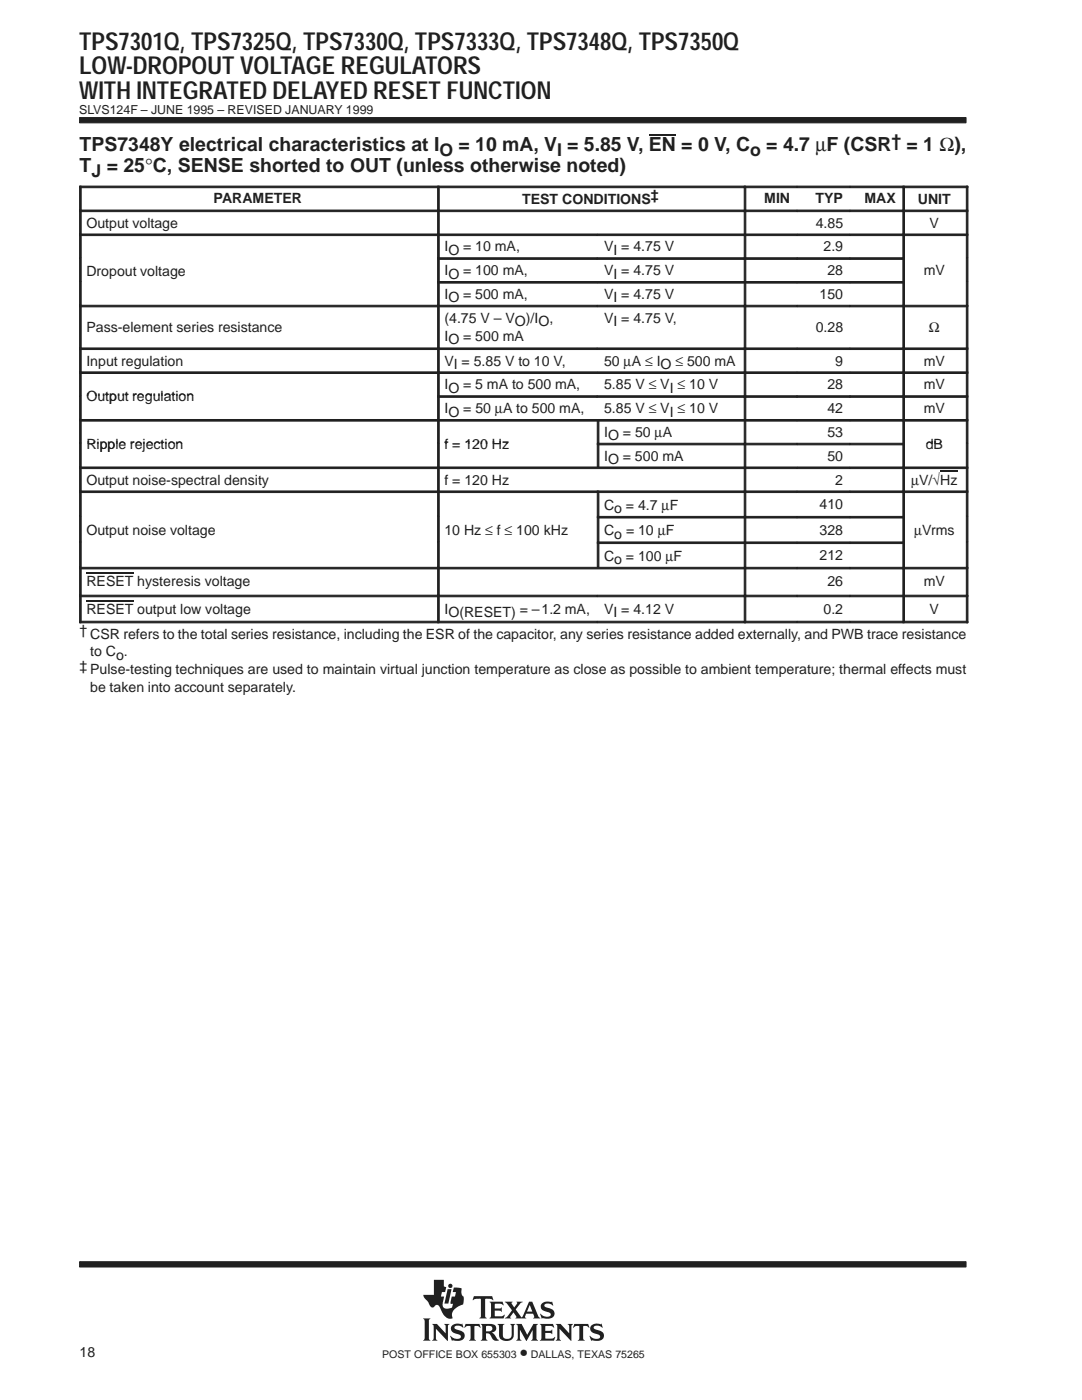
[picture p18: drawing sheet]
<svg xmlns="http://www.w3.org/2000/svg" width="216mm" height="279mm" viewBox="0 0 216 279" stroke-linecap="round" stroke-linejoin="round" font-family="sans-serif">
<defs><g id="words">
<g font-size="4.9" fill="#231f20">
<text x="15.8" y="9.9">TPS7301Q, TPS7325Q, TPS7330Q, TPS7333Q, TPS7348Q, TPS7350Q</text>
<text x="15.8" y="14.8">LOW-DROPOUT VOLTAGE REGULATORS</text>
<text x="15.8" y="19.8">WITH INTEGRATED DELAYED RESET FUNCTION</text>
</g>
<g font-size="3.9" fill="#231f20">
<text x="15.9" y="30.2">TPS7348Y electrical characteristics at I</text>
<text x="15.9" y="34.4">T</text>
</g>
<g font-size="3.5" fill="#231f20">
<text x="177.9" y="29.2">† = 1 Ω),</text>
<text x="18.3" y="35.4">J = 25°C, SENSE shorted to OUT (unless otherwise noted)</text>
<text x="87.7" y="31.2">O = 10 mA, VI = 5.85 V, EN = 0 V, Co = 4.7 µF (CSR</text>
<text x="103.7" y="271">•</text>
</g>
<g font-size="2.8" fill="#231f20">
<text x="42.6" y="40.5">PARAMETER</text>
<text x="104.2" y="40.7">TEST CONDITIONS‡</text>
<text x="152.5" y="40.5">MIN</text>
<text x="162.7" y="40.5">TYP</text>
<text x="172.5" y="40.5">MAX</text>
<text x="183.1" y="40.7">UNIT</text>
<text x="17.2" y="45.4">Output voltage</text>
<text x="162.8" y="45.4">4.85</text>
<text x="185.5" y="45.4">V</text>
<text x="88.7" y="50.2">IO = 10 mA,</text>
<text x="120.5" y="50.2">VI = 4.75 V</text>
<text x="164.3" y="50.2">2.9</text>
<text x="17.2" y="55.2">Dropout voltage</text>
<text x="88.7" y="54.9">IO = 100 mA,</text>
<text x="88.7" y="59.7">IO = 500 mA,</text>
<text x="120.5" y="54.9">VI = 4.75 V</text>
<text x="120.5" y="59.7">VI = 4.75 V</text>
<text x="163.5" y="59.7">150</text>
<text x="165.1" y="54.9">28</text>
<text x="184.3" y="54.9">mV</text>
<text x="88.7" y="64.4">(4.75 V – VO)/IO,</text>
<text x="120.5" y="64.4">VI = 4.75 V,</text>
<text x="17.2" y="66.3">Pass-element series resistance</text>
<text x="88.7" y="68">IO = 500 mA</text>
<text x="162.8" y="66.3">0.28</text>
<text x="185.4" y="66.3">Ω</text>
<text x="17.2" y="73">Input regulation</text>
<text x="88.7" y="73">VI = 5.85 V to 10 V,</text>
<text x="88.7" y="77.7">IO = 5 mA to 500 mA,</text>
<text x="120.5" y="73">50 µA ≤ IO ≤ 500 mA</text>
<text x="120.5" y="77.7">5.85 V ≤ VI ≤ 10 V</text>
<text x="165.1" y="77.7">28</text>
<text x="166.7" y="73">9</text>
<text x="184.3" y="73">mV</text>
<text x="184.3" y="77.7">mV</text>
<text x="17.2" y="80.1">Output regulation</text>
<text x="88.7" y="82.5">IO = 50 µA to 500 mA,</text>
<text x="120.5" y="82.5">5.85 V ≤ VI ≤ 10 V</text>
<text x="165.1" y="82.5">42</text>
<text x="184.3" y="82.5">mV</text>
<text x="17.2" y="89.6">Ripple rejection</text>
<text x="88.7" y="89.6">f = 120 Hz</text>
<text x="120.5" y="87.2">IO = 50 µA</text>
<text x="165.1" y="87.2">53</text>
<text x="184.7" y="89.6">dB</text>
<text x="120.5" y="91.9">IO = 500 mA</text>
<text x="165.1" y="91.9">50</text>
<text x="17.2" y="96.7">Output noise-spectral density</text>
<text x="88.7" y="96.7">f = 120 Hz</text>
<text x="120.5" y="101.7">Co = 4.7 µF</text>
<text x="163.5" y="101.6">410</text>
<text x="166.7" y="96.7">2</text>
<text x="181.8" y="96.7">µV/√Hz</text>
<text x="17.2" y="106.9">Output noise voltage</text>
<text x="88.7" y="106.9">10 Hz ≤ f ≤ 100 kHz</text>
<text x="120.5" y="106.8">Co = 10 µF</text>
<text x="163.5" y="106.7">328</text>
<text x="182.4" y="106.9">µVrms</text>
<text x="120.5" y="111.9">Co = 100 µF</text>
<text x="163.5" y="111.8">212</text>
<text x="17.2" y="117">RESET hysteresis voltage</text>
<text x="165.1" y="116.9">26</text>
<text x="184.3" y="116.9">mV</text>
<text x="17.2" y="122.6">RESET output low voltage</text>
<text x="88.7" y="122.5">IO(RESET) = –1.2 mA,</text>
<text x="120.5" y="122.5">VI = 4.12 V</text>
<text x="164.3" y="122.5">0.2</text>
<text x="185.5" y="122.5">V</text>
<text x="15.9" y="126.8">† CSR refers to the total series resistance, including the ESR of the capacitor, any series resistance added externally, and PWB trace resistance</text>
<text x="18" y="131">to Co.</text>
<text x="15.9" y="133.8">‡ Pulse-testing techniques are used to maintain virtual junction temperature as close as possible to ambient temperature; thermal effects must</text>
<text x="18" y="138">be taken into account separately.</text>
<text x="15.9" y="270.8">18</text>
</g>
<text font-size="2.5" fill="#231f20" x="15.8" y="22.7">SLVS124F – JUNE 1995 – REVISED JANUARY 1999</text>
<g font-size="2.1" fill="#231f20">
<text x="76.3" y="271">POST OFFICE BOX 655303</text>
<text x="105.9" y="271">DALLAS, TEXAS 75265</text>
</g>
</g></defs>
<g fill="#231f20" stroke="#231f20" stroke-width=".2">
<path d="M15.9 23.5h176.9v1h-176.9z" fill-rule="evenodd"/>
<path d="M15.9 251.8h176.9v1.1h-176.9z" fill-rule="evenodd"/>
</g>
<g fill="#231f20">
<path d="M89.3 257.3h.8l-.6 2.9h-.8z"/>
<path d="M95.9 264.2h2.1a.85 .85 0 0 1 1 .8 .85 .85 0 0 1-.9 .9l.4 .3 .7 1 .4 .2-.2 .1a1.11 1.11 0 0 1-1.4-.9l-.3-.4-.7-.1v1l.3 .5h-1.4l.3-.6v-2.3z" fill-rule="evenodd"/>
<path d="M100.7 259.8h1.6l-.2 .4 .5 .7 .6-.8-.1-.3h1.2l-.5 .3-.9 1.2 1 1.5a.22 .22 0 0 0 .3 .1 .22 .22 0 0 0 .1-.3l1.3-2.8h.6l1.2 2.9 .4 .4-1.4-.1a.24 .24 0 0 0 .2-.1 .24 .24 0 0 0 0-.3l-.2-.4h-1.4l-.3 .6 .3 .3h-2.2l.2-.3-.5-.9-.7 .9 .2 .3h-1.3l.5-.4 1-1.2z" fill-rule="evenodd"/>
<path d="M118 264.5a2.12 2.12 0 0 1 1.9-.2l.1-.1 .3 .8-.8-.4h-.7a.35 .35 0 0 0-.3 .3 .35 .35 0 0 0 .2 .4l.5 .1a1.16 1.16 0 0 1 1.2 1.6 1.23 1.23 0 0 1-1.1 .6l-1.1-.1-.2 .1-.4-1 .9 .5 .7 .1a.47 .47 0 0 0 .6-.4 .47 .47 0 0 0-.6-.5 1.28 1.28 0 0 1-1.4-1.4z" fill-rule="evenodd"/>
<path d="M114.6 264.2h2.8l.2 .8-.5-.4h-.6l-.1 .2v2.4l.3 .4h-1.4l.3-.4v-2.4l-.1-.2h-.6l-.6 .4z" fill-rule="evenodd"/>
<path d="M107.7 264.2h2.6l.2 .8-.6-.4-1.1 .1v.9h1l.4-.3v1l-.3-.3h-1.1v1.1h1.4l.5-.3-.2 .8h-2.8l.3-.6v-2.3z" fill-rule="evenodd"/>
<path d="M110.9 264.2h1l1.7 1.9v-1.5l-.3-.4h1l-.3 .4v3l-2.4-2.4v2l.3 .4h-1l.3-.4v-2.6z" fill-rule="evenodd"/>
<path d="M103 264.2h1.1l1.1 2.2 1.2-2.2h.9l-.3 .4v2.6l.4 .4h-1.4l.3-.4v-1.8l-1.3 2.2-1.3-2.2v1.7l.4 .5h-1.1l.3-.6v-2.3z" fill-rule="evenodd"/>
<path d="M90.2 264.5a2.17 2.17 0 0 1 1.9-.2l.1-.1 .3 .8-.8-.4h-.7a.36 .36 0 0 0-.3 .4 .36 .36 0 0 0 .4 .3l.3 .1a1.19 1.19 0 0 1 1.3 1.5l-.1 .1a1.23 1.23 0 0 1-1.1 .6l-1.1-.1-.2 .1-.4-1h.1a1.37 1.37 0 0 0 2.1 .3 .6 .6 0 0 0-.8-.7 1.08 1.08 0 0 1-1-.5 1.08 1.08 0 0 1 0-1.1z" fill-rule="evenodd"/>
<path d="M92.9 264.2h2.8l.2 .8-.5-.4h-.6l-.1 .2v2.4l.3 .4h-1.4l.2-.3 .1-.3v-2.3l-.7-.1-.6 .4z" fill-rule="evenodd"/>
<path d="M99.3 264.2h1.3l-.3 .4 .1 2.2 .2 .3 .8 .1a.73 .73 0 0 0 .7-.8v-1.8l-.3-.4h1l-.3 .4v1.9a1.56 1.56 0 0 1-1.3 1.2 1.56 1.56 0 0 1-1.5-.7l-.1-2.4z" fill-rule="evenodd"/>
<path d="M86.2 264.2h1l1.7 1.9v-1.5l-.3-.4h1.1l-.3 .4v3l-2.4-2.4v2l.3 .4h-1.1l.3-.6v-2.3z" fill-rule="evenodd"/>
<path d="M84.4 263.1h1.5l-.3 .4v3.7l.3 .4h-1.5l.3-.6v-3.4z" fill-rule="evenodd"/>
<path d="M94.6 258.7h3.6l.2 .8-.7-.3-.9 .1v3.4l.3 .4h-1.4l.3-.4v-3.4l-1-.1-.7 .3z" fill-rule="evenodd"/>
<path d="M97.7 259.8h2.6l.2 .7-.7-.3-1.1 .1v.8h1.1l.3-.2v.9l-.3-.2h-1.1v1l.1 .1h1.3l.5-.3h.1l-.2 .7h-2.8l.3-.5v-2.3z" fill-rule="evenodd"/>
<path d="M108.1 260.2l.1-.1a1.88 1.88 0 0 1 1.4-.3l.4 .1 .2-.2 .2 .8-1.1-.4a.44 .44 0 0 0-.7 .4 .44 .44 0 0 0 .6 .5 1.34 1.34 0 0 1 1.4 1.3 1.13 1.13 0 0 1-1.1 .9h-.8a.37 .37 0 0 0-.6 0l-.3-1h.1l.6 .5 .8 .1a.47 .47 0 0 0 .6-.5 .47 .47 0 0 0-.5-.4l-.2-.1a1.11 1.11 0 0 1-1.2-1.5z" fill-rule="evenodd"/>
<path d="M86.6 255.4h2v1.3l.4 .2-.2 1h-.6l-.2 .9h.6l-.2 1.1a1.11 1.11 0 0 0 .3 1.2l.6 .1 .9-.3 .2-.7-.5-.1 .2-1.3h.7l.2-.9h-.7l.3-1 1.5 .2v1l.1 .4 .3 .3v.9a.54 .54 0 0 1-.4 .7l-.4 .2a2.35 2.35 0 0 0-1.5 1.6v.4a.29 .29 0 0 1 .1 .3 .29 .29 0 0 1-.2 .3h-.1a2.21 2.21 0 0 1-2-1.9l-.1-.1a.68 .68 0 0 0-.5-.7 .68 .68 0 0 0-.8 .4 .88 .88 0 0 1-1.1-.9l-.8-.9-.2-.7h2.1z" fill-rule="evenodd"/>
<circle cx="89.9" cy="256.6" r=".43"/>
</g>
<g fill="#fff">
<path d="M105.7 260.4l.5 1.4h-1z"/>
<path d="M97 264.7l.6-.1a.56 .56 0 0 1 .7 .5 .56 .56 0 0 1-.7 .6h-.6z" fill-rule="evenodd"/>
</g>
<path d="M129.5 26.9h5.4" fill="none" stroke="#231f20" stroke-width=".24"/>
<g fill="#231f20" stroke="#231f20" stroke-width=".2">
<path d="M15.9 37.1h.3v4.8h-.3z" fill-rule="evenodd"/>
<path d="M15.9 37.1h71.4v.4h-71.4z" fill-rule="evenodd"/>
<path d="M87.3 37.1h.3v4.8h-.3z" fill-rule="evenodd"/>
<path d="M87.3 37.1h61.2v.4h-61.2z" fill-rule="evenodd"/>
<path d="M148.5 37.1h.3v4.8h-.3z" fill-rule="evenodd"/>
<path d="M148.5 37.1h10.5v.4h-10.5z" fill-rule="evenodd"/>
<path d="M159.1 37.1h10.5v.4h-10.5z" fill-rule="evenodd"/>
<path d="M169.6 37.1h10.5v.4h-10.5z" fill-rule="evenodd"/>
<path d="M180.2 37.1h.3v4.8h-.3z" fill-rule="evenodd"/>
<path d="M192.8 37.1h.3v4.8h-.3z" fill-rule="evenodd"/>
<path d="M180.2 37.1h12.9v.4h-12.9z" fill-rule="evenodd"/>
<path d="M15.9 41.9h.3v4.8h-.3z" fill-rule="evenodd"/>
<path d="M15.9 41.9h71.4v.3h-71.4z" fill-rule="evenodd"/>
<path d="M87.3 41.9h.3v4.8h-.3z" fill-rule="evenodd"/>
<path d="M87.3 41.9h61.2v.3h-61.2z" fill-rule="evenodd"/>
<path d="M148.5 41.9h.3v4.8h-.3z" fill-rule="evenodd"/>
<path d="M148.5 41.9h10.5v.3h-10.5z" fill-rule="evenodd"/>
<path d="M159.1 41.9h10.5v.3h-10.5z" fill-rule="evenodd"/>
<path d="M169.6 41.9h10.5v.3h-10.5z" fill-rule="evenodd"/>
<path d="M180.2 41.9h.3v4.8h-.3z" fill-rule="evenodd"/>
<path d="M192.8 41.9h.3v4.8h-.3z" fill-rule="evenodd"/>
<path d="M180.2 41.9h12.9v.3h-12.9z" fill-rule="evenodd"/>
<path d="M15.9 46.7h.3v4.7h-.3z" fill-rule="evenodd"/>
<path d="M15.9 46.7h71.4v.3h-71.4z" fill-rule="evenodd"/>
<path d="M87.3 46.7h.3v4.7h-.3z" fill-rule="evenodd"/>
<path d="M87.3 46.7h31.9v.3h-31.9z" fill-rule="evenodd"/>
<path d="M119.2 46.7h29.3v.3h-29.3z" fill-rule="evenodd"/>
<path d="M148.5 46.7h.3v4.7h-.3z" fill-rule="evenodd"/>
<path d="M148.5 46.7h10.5v.3h-10.5z" fill-rule="evenodd"/>
<path d="M159.1 46.7h10.5v.3h-10.5z" fill-rule="evenodd"/>
<path d="M169.6 46.7h10.5v.3h-10.5z" fill-rule="evenodd"/>
<path d="M180.2 46.7h.3v4.7h-.3z" fill-rule="evenodd"/>
<path d="M192.8 46.7h.3v4.7h-.3z" fill-rule="evenodd"/>
<path d="M180.2 46.7h12.9v.3h-12.9z" fill-rule="evenodd"/>
<path d="M15.9 51.4h.3v4.8h-.3z" fill-rule="evenodd"/>
<path d="M87.3 51.4h.3v4.8h-.3z" fill-rule="evenodd"/>
<path d="M87.3 51.4h31.9v.4h-31.9z" fill-rule="evenodd"/>
<path d="M119.2 51.4h29.3v.4h-29.3z" fill-rule="evenodd"/>
<path d="M148.5 51.4h.3v4.8h-.3z" fill-rule="evenodd"/>
<path d="M148.5 51.4h10.5v.4h-10.5z" fill-rule="evenodd"/>
<path d="M159.1 51.4h10.5v.4h-10.5z" fill-rule="evenodd"/>
<path d="M169.6 51.4h10.5v.4h-10.5z" fill-rule="evenodd"/>
<path d="M180.2 51.4h.3v4.8h-.3z" fill-rule="evenodd"/>
<path d="M192.8 51.4h.3v4.8h-.3z" fill-rule="evenodd"/>
<path d="M15.9 56.2h.3v4.7h-.3z" fill-rule="evenodd"/>
<path d="M87.3 56.2h.3v4.7h-.3z" fill-rule="evenodd"/>
<path d="M87.3 56.2h31.9v.3h-31.9z" fill-rule="evenodd"/>
<path d="M119.2 56.2h29.3v.3h-29.3z" fill-rule="evenodd"/>
<path d="M148.5 56.2h.3v4.7h-.3z" fill-rule="evenodd"/>
<path d="M148.5 56.2h10.5v.3h-10.5z" fill-rule="evenodd"/>
<path d="M159.1 56.2h10.5v.3h-10.5z" fill-rule="evenodd"/>
<path d="M169.6 56.2h10.5v.3h-10.5z" fill-rule="evenodd"/>
<path d="M180.2 56.2h.3v4.7h-.3z" fill-rule="evenodd"/>
<path d="M192.8 56.2h.3v4.7h-.3z" fill-rule="evenodd"/>
<path d="M15.9 60.9h.3v8.5h-.3z" fill-rule="evenodd"/>
<path d="M15.9 60.9h71.4v.3h-71.4z" fill-rule="evenodd"/>
<path d="M87.3 60.9h.3v8.5h-.3z" fill-rule="evenodd"/>
<path d="M87.3 60.9h31.9v.3h-31.9z" fill-rule="evenodd"/>
<path d="M119.2 60.9h29.3v.3h-29.3z" fill-rule="evenodd"/>
<path d="M148.5 60.9h.3v8.5h-.3z" fill-rule="evenodd"/>
<path d="M148.5 60.9h10.5v.3h-10.5z" fill-rule="evenodd"/>
<path d="M159.1 60.9h10.5v.3h-10.5z" fill-rule="evenodd"/>
<path d="M169.6 60.9h10.5v.3h-10.5z" fill-rule="evenodd"/>
<path d="M180.2 60.9h.3v8.5h-.3z" fill-rule="evenodd"/>
<path d="M192.8 60.9h.3v8.5h-.3z" fill-rule="evenodd"/>
<path d="M180.2 60.9h12.9v.3h-12.9z" fill-rule="evenodd"/>
<path d="M15.9 69.4h.3v4.8h-.3z" fill-rule="evenodd"/>
<path d="M15.9 69.4h71.4v.4h-71.4z" fill-rule="evenodd"/>
<path d="M87.3 69.4h.3v4.8h-.3z" fill-rule="evenodd"/>
<path d="M87.3 69.4h31.9v.4h-31.9z" fill-rule="evenodd"/>
<path d="M119.2 69.4h29.3v.4h-29.3z" fill-rule="evenodd"/>
<path d="M148.5 69.4h.3v4.8h-.3z" fill-rule="evenodd"/>
<path d="M148.5 69.4h10.5v.4h-10.5z" fill-rule="evenodd"/>
<path d="M159.1 69.4h10.5v.4h-10.5z" fill-rule="evenodd"/>
<path d="M169.6 69.4h10.5v.4h-10.5z" fill-rule="evenodd"/>
<path d="M180.2 69.4h.3v4.8h-.3z" fill-rule="evenodd"/>
<path d="M192.8 69.4h.3v4.8h-.3z" fill-rule="evenodd"/>
<path d="M180.2 69.4h12.9v.4h-12.9z" fill-rule="evenodd"/>
<path d="M15.9 74.2h.3v4.7h-.3z" fill-rule="evenodd"/>
<path d="M15.9 74.2h71.4v.3h-71.4z" fill-rule="evenodd"/>
<path d="M87.3 74.2h.3v4.7h-.3z" fill-rule="evenodd"/>
<path d="M87.3 74.2h31.9v.3h-31.9z" fill-rule="evenodd"/>
<path d="M119.2 74.2h29.3v.3h-29.3z" fill-rule="evenodd"/>
<path d="M148.5 74.2h.3v4.7h-.3z" fill-rule="evenodd"/>
<path d="M148.5 74.2h10.5v.3h-10.5z" fill-rule="evenodd"/>
<path d="M159.1 74.2h10.5v.3h-10.5z" fill-rule="evenodd"/>
<path d="M169.6 74.2h10.5v.3h-10.5z" fill-rule="evenodd"/>
<path d="M180.2 74.2h.3v4.7h-.3z" fill-rule="evenodd"/>
<path d="M192.8 74.2h.3v4.7h-.3z" fill-rule="evenodd"/>
<path d="M180.2 74.2h12.9v.3h-12.9z" fill-rule="evenodd"/>
<path d="M15.9 79h.3v4.7h-.3z" fill-rule="evenodd"/>
<path d="M87.3 79h.3v4.7h-.3z" fill-rule="evenodd"/>
<path d="M87.3 79h31.9v.3h-31.9z" fill-rule="evenodd"/>
<path d="M119.2 79h29.3v.3h-29.3z" fill-rule="evenodd"/>
<path d="M148.5 79h.3v4.7h-.3z" fill-rule="evenodd"/>
<path d="M148.5 79h10.5v.3h-10.5z" fill-rule="evenodd"/>
<path d="M159.1 79h10.5v.3h-10.5z" fill-rule="evenodd"/>
<path d="M169.6 79h10.5v.3h-10.5z" fill-rule="evenodd"/>
<path d="M180.2 79h.3v4.7h-.3z" fill-rule="evenodd"/>
<path d="M192.8 79h.3v4.7h-.3z" fill-rule="evenodd"/>
<path d="M180.2 79h12.9v.3h-12.9z" fill-rule="evenodd"/>
<path d="M15.9 83.7h.3v4.7h-.3z" fill-rule="evenodd"/>
<path d="M15.9 83.7h71.4v.3h-71.4z" fill-rule="evenodd"/>
<path d="M87.3 83.7h.3v4.7h-.3z" fill-rule="evenodd"/>
<path d="M87.3 83.7h31.9v.3h-31.9z" fill-rule="evenodd"/>
<path d="M119.2 83.7h.3v4.7h-.3z" fill-rule="evenodd"/>
<path d="M119.2 83.7h29.3v.3h-29.3z" fill-rule="evenodd"/>
<path d="M148.5 83.7h.3v4.7h-.3z" fill-rule="evenodd"/>
<path d="M148.5 83.7h10.5v.3h-10.5z" fill-rule="evenodd"/>
<path d="M159.1 83.7h10.5v.3h-10.5z" fill-rule="evenodd"/>
<path d="M169.6 83.7h10.5v.3h-10.5z" fill-rule="evenodd"/>
<path d="M180.2 83.7h.3v4.7h-.3z" fill-rule="evenodd"/>
<path d="M192.8 83.7h.3v4.7h-.3z" fill-rule="evenodd"/>
<path d="M180.2 83.7h12.9v.3h-12.9z" fill-rule="evenodd"/>
<path d="M15.9 88.5h.3v4.7h-.3z" fill-rule="evenodd"/>
<path d="M87.3 88.5h.3v4.7h-.3z" fill-rule="evenodd"/>
<path d="M119.2 88.5h.3v4.7h-.3z" fill-rule="evenodd"/>
<path d="M119.2 88.5h29.3v.3h-29.3z" fill-rule="evenodd"/>
<path d="M148.5 88.5h.3v4.7h-.3z" fill-rule="evenodd"/>
<path d="M148.5 88.5h10.5v.3h-10.5z" fill-rule="evenodd"/>
<path d="M159.1 88.5h10.5v.3h-10.5z" fill-rule="evenodd"/>
<path d="M169.6 88.5h10.5v.3h-10.5z" fill-rule="evenodd"/>
<path d="M180.2 88.5h.3v4.7h-.3z" fill-rule="evenodd"/>
<path d="M192.8 88.5h.3v4.7h-.3z" fill-rule="evenodd"/>
<path d="M15.9 93.2h.3v4.8h-.3z" fill-rule="evenodd"/>
<path d="M15.9 93.2h71.4v.3h-71.4z" fill-rule="evenodd"/>
<path d="M87.3 93.2h.3v4.8h-.3z" fill-rule="evenodd"/>
<path d="M87.3 93.2h61.2v.3h-61.2z" fill-rule="evenodd"/>
<path d="M148.5 93.2h.3v4.8h-.3z" fill-rule="evenodd"/>
<path d="M148.5 93.2h10.5v.3h-10.5z" fill-rule="evenodd"/>
<path d="M159.1 93.2h10.5v.3h-10.5z" fill-rule="evenodd"/>
<path d="M169.6 93.2h10.5v.3h-10.5z" fill-rule="evenodd"/>
<path d="M180.2 93.2h.3v4.8h-.3z" fill-rule="evenodd"/>
<path d="M192.8 93.2h.3v4.8h-.3z" fill-rule="evenodd"/>
<path d="M180.2 93.2h12.9v.3h-12.9z" fill-rule="evenodd"/>
<path d="M15.9 98h.3v5h-.3z" fill-rule="evenodd"/>
<path d="M15.9 98h71.4v.3h-71.4z" fill-rule="evenodd"/>
<path d="M87.3 98h.3v5h-.3z" fill-rule="evenodd"/>
<path d="M87.3 98h31.9v.3h-31.9z" fill-rule="evenodd"/>
<path d="M119.2 98h.3v5h-.3z" fill-rule="evenodd"/>
<path d="M119.2 98h29.3v.3h-29.3z" fill-rule="evenodd"/>
<path d="M148.5 98h.3v5h-.3z" fill-rule="evenodd"/>
<path d="M148.5 98h10.5v.3h-10.5z" fill-rule="evenodd"/>
<path d="M159.1 98h10.5v.3h-10.5z" fill-rule="evenodd"/>
<path d="M169.6 98h10.5v.3h-10.5z" fill-rule="evenodd"/>
<path d="M180.2 98h.3v5h-.3z" fill-rule="evenodd"/>
<path d="M192.8 98h.3v5h-.3z" fill-rule="evenodd"/>
<path d="M180.2 98h12.9v.3h-12.9z" fill-rule="evenodd"/>
<path d="M15.9 103.1h.3v5h-.3z" fill-rule="evenodd"/>
<path d="M87.3 103.1h.3v5h-.3z" fill-rule="evenodd"/>
<path d="M119.2 103.1h.3v5h-.3z" fill-rule="evenodd"/>
<path d="M119.2 103.1h29.3v.3h-29.3z" fill-rule="evenodd"/>
<path d="M148.5 103.1h.3v5h-.3z" fill-rule="evenodd"/>
<path d="M148.5 103.1h10.5v.3h-10.5z" fill-rule="evenodd"/>
<path d="M159.1 103.1h10.5v.3h-10.5z" fill-rule="evenodd"/>
<path d="M169.6 103.1h10.5v.3h-10.5z" fill-rule="evenodd"/>
<path d="M180.2 103.1h.3v5h-.3z" fill-rule="evenodd"/>
<path d="M192.8 103.1h.3v5h-.3z" fill-rule="evenodd"/>
<path d="M15.9 108.2h.3v5h-.3z" fill-rule="evenodd"/>
<path d="M87.3 108.2h.3v5h-.3z" fill-rule="evenodd"/>
<path d="M119.2 108.2h.3v5h-.3z" fill-rule="evenodd"/>
<path d="M119.2 108.2h29.3v.3h-29.3z" fill-rule="evenodd"/>
<path d="M148.5 108.2h.3v5h-.3z" fill-rule="evenodd"/>
<path d="M148.5 108.2h10.5v.3h-10.5z" fill-rule="evenodd"/>
<path d="M159.1 108.2h10.5v.3h-10.5z" fill-rule="evenodd"/>
<path d="M169.6 108.2h10.5v.3h-10.5z" fill-rule="evenodd"/>
<path d="M180.2 108.2h.3v5h-.3z" fill-rule="evenodd"/>
<path d="M192.8 108.2h.3v5h-.3z" fill-rule="evenodd"/>
<path d="M15.9 113.2h.3v5.6h-.3z" fill-rule="evenodd"/>
<path d="M15.9 113.2h71.4v.3h-71.4z" fill-rule="evenodd"/>
<path d="M87.3 113.2h.3v5.6h-.3z" fill-rule="evenodd"/>
<path d="M87.3 113.2h61.2v.3h-61.2z" fill-rule="evenodd"/>
<path d="M148.5 113.2h.3v5.6h-.3z" fill-rule="evenodd"/>
<path d="M148.5 113.2h10.5v.3h-10.5z" fill-rule="evenodd"/>
<path d="M159.1 113.2h10.5v.3h-10.5z" fill-rule="evenodd"/>
<path d="M169.6 113.2h10.5v.3h-10.5z" fill-rule="evenodd"/>
<path d="M180.2 113.2h.3v5.6h-.3z" fill-rule="evenodd"/>
<path d="M192.8 113.2h.3v5.6h-.3z" fill-rule="evenodd"/>
<path d="M180.2 113.2h12.9v.3h-12.9z" fill-rule="evenodd"/>
<path d="M15.9 118.8h.3v5.5h-.3z" fill-rule="evenodd"/>
<path d="M15.9 118.8h71.4v.3h-71.4z" fill-rule="evenodd"/>
<path d="M15.9 124h71.4v.3h-71.4z" fill-rule="evenodd"/>
<path d="M87.3 118.8h.3v5.5h-.3z" fill-rule="evenodd"/>
<path d="M87.3 118.8h31.9v.3h-31.9z" fill-rule="evenodd"/>
<path d="M87.3 124h31.9v.3h-31.9z" fill-rule="evenodd"/>
<path d="M119.2 118.8h29.3v.3h-29.3z" fill-rule="evenodd"/>
<path d="M119.2 124h29.3v.3h-29.3z" fill-rule="evenodd"/>
<path d="M148.5 118.8h.3v5.5h-.3z" fill-rule="evenodd"/>
<path d="M148.5 118.8h10.5v.3h-10.5z" fill-rule="evenodd"/>
<path d="M148.5 124h10.5v.3h-10.5z" fill-rule="evenodd"/>
<path d="M159.1 118.8h10.5v.3h-10.5z" fill-rule="evenodd"/>
<path d="M159.1 124h10.5v.3h-10.5z" fill-rule="evenodd"/>
<path d="M169.6 118.8h10.5v.3h-10.5z" fill-rule="evenodd"/>
<path d="M169.6 124h10.5v.3h-10.5z" fill-rule="evenodd"/>
<path d="M180.2 118.8h.3v5.5h-.3z" fill-rule="evenodd"/>
<path d="M192.8 118.8h.3v5.5h-.3z" fill-rule="evenodd"/>
<path d="M180.2 118.8h12.9v.3h-12.9z" fill-rule="evenodd"/>
<path d="M180.2 124h12.9v.3h-12.9z" fill-rule="evenodd"/>
</g>
<path d="M187.6 94h3.5M17.2 114.3h9.4M17.2 119.9h9.4" fill="none" stroke="#231f20" stroke-width=".36"/>
<use href="#words"/>
</svg>
